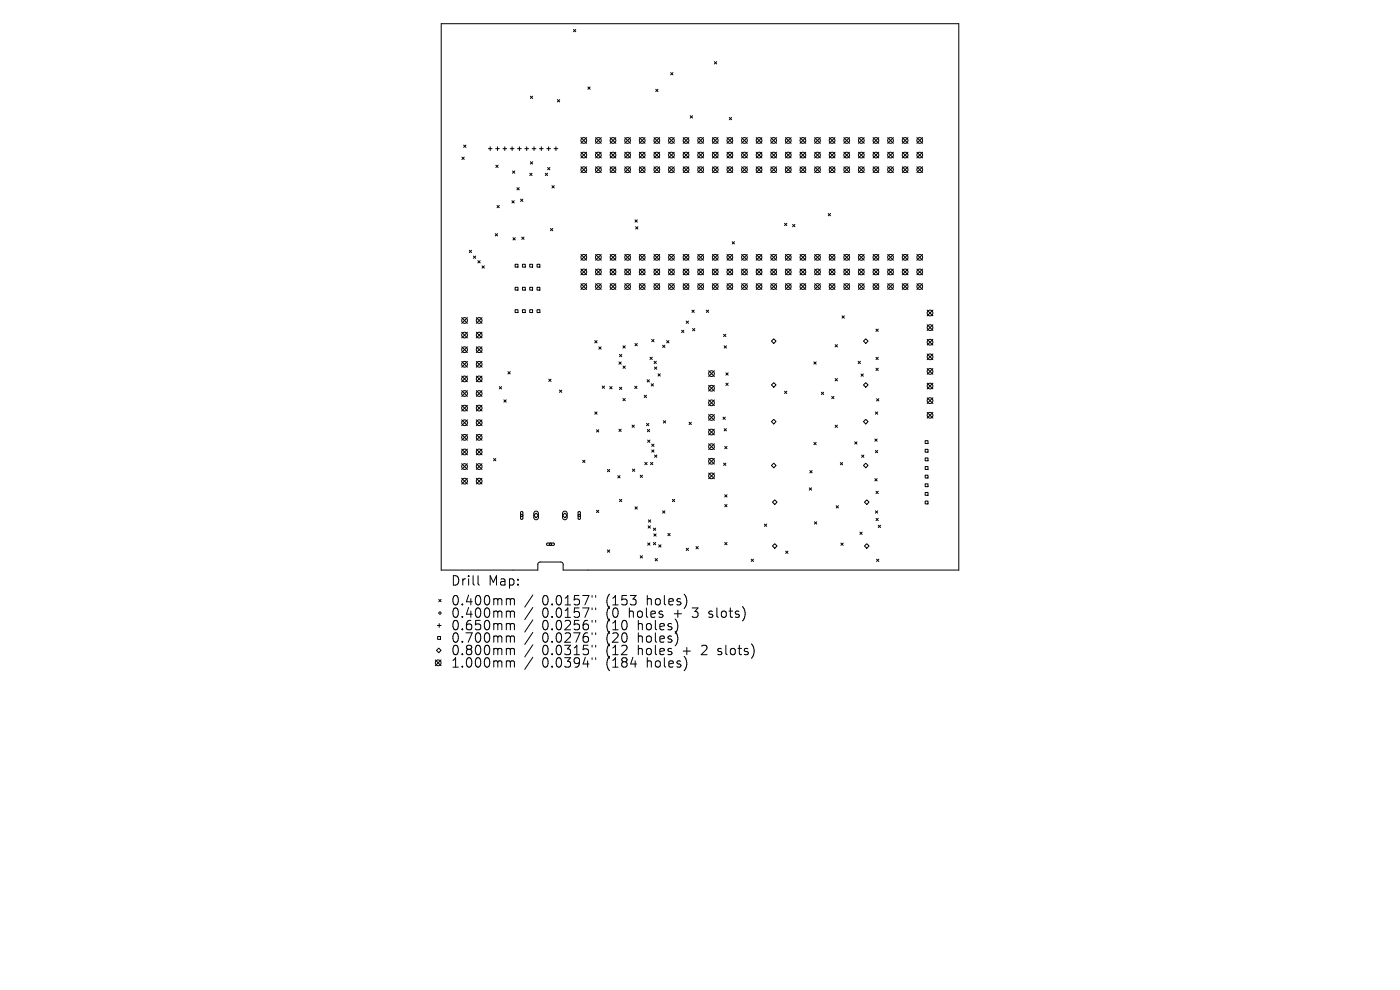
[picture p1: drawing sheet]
<svg xmlns="http://www.w3.org/2000/svg" width="297mm" height="210mm" viewBox="0 0 297 210" stroke-linecap="round" stroke-linejoin="round" font-family="sans-serif">
<defs><g id="words">
<g font-size="2.8">
<text x="95.6" y="124.5">Drill</text>
<text x="103.6" y="124.5">Map:</text>
<text x="95.6" y="128.7">0.400mm</text>
<text x="95.6" y="131.3">0.400mm</text>
<text x="115" y="128.7">0.0157&quot;</text>
<text x="115" y="131.3">0.0157&quot;</text>
<text x="128.7" y="128.7">(153</text>
<text x="128.7" y="131.3">(0</text>
<text x="133.7" y="131.3">holes</text>
<text x="137.5" y="128.7">holes)</text>
<text x="143.4" y="131.3">+</text>
<text x="147.6" y="131.3">3</text>
<text x="151.3" y="131.3">slots)</text>
<text x="95.6" y="134">0.650mm</text>
<text x="95.6" y="136.6">0.700mm</text>
<text x="115" y="134">0.0256&quot;</text>
<text x="115" y="136.6">0.0276&quot;</text>
<text x="128.7" y="134">(10</text>
<text x="128.7" y="136.6">(20</text>
<text x="135.6" y="134">holes)</text>
<text x="135.6" y="136.6">holes)</text>
<text x="95.6" y="139.3">0.800mm</text>
<text x="95.6" y="141.9">1.000mm</text>
<text x="115" y="139.3">0.0315&quot;</text>
<text x="115" y="141.9">0.0394&quot;</text>
<text x="128.7" y="139.3">(12</text>
<text x="128.7" y="141.9">(184</text>
<text x="135.6" y="139.3">holes</text>
<text x="137.5" y="141.9">holes)</text>
<text x="145.3" y="139.3">+</text>
<text x="149.5" y="139.3">2</text>
<text x="153.2" y="139.3">slots)</text>
</g>
</g></defs>
<g fill="none" stroke="#000" stroke-width=".21">
<path d="M93.6 5h109.8v115.9h-83.9l-.1-1.3-.4-.4-4.6 .1-.3 .3v1.3h-20.5zM121.7 6.3l.4 .4M122.1 6.3l-.4 .4M124.7 18.5l.5 .4M125.2 18.5l-.5 .4M139.1 18.9l.5 .5M139.6 18.9l-.5 .5M142.3 15.4l.5 .5M142.8 15.4l-.5 .5M151.6 13.1l.4 .5M152 13.1l-.4 .5M98 33.3l.5 .5"/>
<path d="M98.4 30.8l.4 .5M98.5 33.3l-.5 .5M98.8 30.8l-.4 .5M103.6 31.5h.8M104 31.1v.8M105.1 31.5h.8M105.2 35l.5 .5M105.5 31.1v.8M105.7 35l-.5 .5M106.7 31.5h.8M107.1 31.1v.8M108.2 31.5h.8"/>
<path d="M108.6 31.1v.8M108.7 36.3l.5 .5M109.2 36.3l-.5 .5M109.7 39.8l.5 .5M109.8 31.5h.8M110.2 39.8l-.5 .5M110.2 31.1v.8M111.3 31.5h.8M111.7 31.1v.8M112.4 36.8l.5 .4M112.5 20.4l.5 .5M112.5 34.3l.5 .5"/>
<path d="M112.9 36.8l-.5 .4M112.9 31.5h.8M113 20.4l-.5 .5M113 34.3l-.5 .5M113.3 31.1v.8M114.4 31.5h.8M114.8 31.1v.8M115.7 36.8l.5 .4M116 31.5h.8M116.2 36.8l-.5 .4M116.2 35.5l.5 .5M116.4 31.1v.8"/>
<path d="M116.7 35.5l-.5 .5M117.1 39.4l.5 .5M117.5 31.5h.8M117.6 39.4l-.5 .5M117.9 31.1v.8M118.2 21.1l.5 .5M118.7 21.1l-.5 .5M123.2 29.2l1.3 1.2M123.2 32.3l1.3 1.2M123.2 35.4l1.3 1.2M124.5 29.2l-1.3 1.2M124.5 32.3l-1.3 1.2"/>
<path d="M124.5 35.4l-1.3 1.2M126.3 29.2l1.3 1.2M126.3 32.3l1.3 1.2M126.3 35.4l1.3 1.2M127.6 29.2l-1.3 1.2M127.6 32.3l-1.3 1.2M127.6 35.4l-1.3 1.2M129.4 32.3l1.3 1.2M129.4 35.4l1.3 1.2M129.4 29.2l1.3 1.2M130.7 29.2l-1.3 1.2M130.7 32.3l-1.3 1.2"/>
<path d="M130.7 35.4l-1.3 1.2M132.5 35.4l1.3 1.2M132.5 29.2l1.3 1.2M132.5 32.3l1.3 1.2M133.8 29.2l-1.3 1.2M133.8 32.3l-1.3 1.2M133.8 35.4l-1.3 1.2M135.6 32.3l1.3 1.2M135.6 35.4l1.3 1.2M135.6 29.2l1.3 1.2M136.9 29.2l-1.3 1.2M136.9 32.3l-1.3 1.2"/>
<path d="M136.9 35.4l-1.3 1.2M138.7 35.4l1.2 1.2M138.7 32.3l1.2 1.2M138.7 29.2l1.2 1.2M139.9 29.2l-1.2 1.2M139.9 32.3l-1.2 1.2M139.9 35.4l-1.2 1.2M141.8 35.4l1.2 1.2M141.8 32.3l1.2 1.2M141.8 29.2l1.2 1.2M143 35.4l-1.2 1.2M143 29.2l-1.2 1.2"/>
<path d="M143 32.3l-1.2 1.2M144.9 35.4l1.2 1.2M144.9 29.2l1.2 1.2M144.9 32.3l1.2 1.2M146.1 32.3l-1.2 1.2M146.1 29.2l-1.2 1.2M146.1 35.4l-1.2 1.2M146.4 24.6l.5 .4M146.9 24.6l-.5 .4M148 32.3l1.2 1.2M148 35.4l1.2 1.2M148 29.2l1.2 1.2"/>
<path d="M149.2 29.2l-1.2 1.2M149.2 35.4l-1.2 1.2M149.2 32.3l-1.2 1.2M151.1 29.2l1.2 1.2M151.1 35.4l1.2 1.2M151.1 32.3l1.2 1.2M152.3 32.3l-1.2 1.2M152.3 35.4l-1.2 1.2M152.3 29.2l-1.2 1.2M154.2 32.3l1.2 1.2M154.2 35.4l1.2 1.2M154.2 29.2l1.2 1.2"/>
<path d="M154.7 24.9l.5 .5M155.2 24.9l-.5 .5M155.4 29.2l-1.2 1.2M155.4 32.3l-1.2 1.2M155.4 35.4l-1.2 1.2M157.3 35.4l1.2 1.2M157.3 29.2l1.2 1.2M157.3 32.3l1.2 1.2M158.5 29.2l-1.2 1.2M158.5 35.4l-1.2 1.2M158.5 32.3l-1.2 1.2M160.4 32.3l1.2 1.2"/>
<path d="M160.4 35.4l1.2 1.2M160.4 29.2l1.2 1.2M161.6 32.3l-1.2 1.2M161.6 35.4l-1.2 1.2M161.6 29.2l-1.2 1.2M163.5 35.4l1.2 1.2M163.5 32.3l1.2 1.2M163.5 29.2l1.2 1.2M164.7 29.2l-1.2 1.2M164.7 32.3l-1.2 1.2M164.7 35.4l-1.2 1.2M166.6 35.4l1.2 1.2"/>
<path d="M166.6 32.3l1.2 1.2M166.6 29.2l1.2 1.2M167.8 29.2l-1.2 1.2M167.8 35.4l-1.2 1.2M167.8 32.3l-1.2 1.2M169.7 35.4l1.2 1.2M169.7 32.3l1.2 1.2M169.7 29.2l1.2 1.2M170.9 32.3l-1.2 1.2M170.9 35.4l-1.2 1.2M170.9 29.2l-1.2 1.2M172.8 32.3l1.2 1.2"/>
<path d="M172.8 29.2l1.2 1.2M172.8 35.4l1.2 1.2M174 29.2l-1.2 1.2M174 32.3l-1.2 1.2M174 35.4l-1.2 1.2M175.9 35.4l1.2 1.2M175.9 32.3l1.2 1.2M175.9 29.2l1.2 1.2M177.1 29.2l-1.2 1.2M177.1 32.3l-1.2 1.2M177.1 35.4l-1.2 1.2M179 35.4l1.2 1.2"/>
<path d="M179 32.3l1.2 1.2M179 29.2l1.2 1.2M180.2 29.2l-1.2 1.2M180.2 32.3l-1.2 1.2M180.2 35.4l-1.2 1.2M182.1 35.4l1.2 1.2M182.1 32.3l1.2 1.2M182.1 29.2l1.2 1.2M183.3 29.2l-1.2 1.2M183.3 32.3l-1.2 1.2M183.3 35.4l-1.2 1.2M185.2 32.3l1.2 1.2"/>
<path d="M185.2 29.2l1.2 1.2M185.2 35.4l1.2 1.2M186.4 29.2l-1.2 1.2M186.4 32.3l-1.2 1.2M186.4 35.4l-1.2 1.2M188.3 35.4l1.2 1.2M188.3 32.3l1.2 1.2M188.3 29.2l1.2 1.2M189.5 35.4l-1.2 1.2M189.5 29.2l-1.2 1.2M189.5 32.3l-1.2 1.2M191.4 35.4l1.2 1.2"/>
<path d="M191.4 32.3l1.2 1.2M191.4 29.2l1.2 1.2M192.6 32.3l-1.2 1.2M192.6 29.2l-1.2 1.2M192.6 35.4l-1.2 1.2M194.5 35.4l1.2 1.2M194.5 32.3l1.2 1.2M194.5 29.2l1.2 1.2M195.7 29.2l-1.2 1.2M195.7 32.3l-1.2 1.2M195.7 35.4l-1.2 1.2M99.5 53.1l.5 .5"/>
<path d="M100 53.1l-.5 .5M100.4 54.3l.5 .5M100.9 54.3l-.5 .5M101.4 55.3l.5 .5M101.9 55.3l-.5 .5M102.3 56.4l.5 .5M102.8 56.4l-.5 .5M105.1 49.6l.5 .4M105.4 43.6l.5 .5M105.6 49.6l-.5 .4M105.9 43.6l-.5 .5M108.6 42.6l.5 .5"/>
<path d="M108.8 50.4l.5 .5M109.1 42.6l-.5 .5M109.3 56.1h.6v.6h-.6zM109.3 50.4l-.5 .5M110.4 42.2l.5 .5M110.7 50.3l.5 .5M110.8 56.1h.6v.6h-.6zM110.9 42.2l-.5 .5M111.2 50.3l-.5 .5M112.4 56.1h.6v.6h-.6zM113.9 56.1h.6v.6h-.6zM116.8 48.5l.5 .5"/>
<path d="M117.3 48.5l-.5 .5M123.2 57.1l1.3 1.2M123.2 54l1.3 1.2M124.5 54l-1.3 1.2M124.5 57.1l-1.3 1.2M126.3 57.1l1.3 1.2M126.3 54l1.3 1.2M127.6 54l-1.3 1.2M127.6 57.1l-1.3 1.2M129.4 57.1l1.3 1.2M129.4 54l1.3 1.2M130.7 54l-1.3 1.2"/>
<path d="M130.7 57.1l-1.3 1.2M132.5 54l1.3 1.2M132.5 57.1l1.3 1.2M133.8 54l-1.3 1.2M133.8 57.1l-1.3 1.2M134.7 46.6l.5 .5M134.8 48.1l.5 .5M135.2 46.6l-.5 .5M135.3 48.1l-.5 .5M135.6 57.1l1.3 1.2M135.6 54l1.3 1.2M136.9 54l-1.3 1.2"/>
<path d="M136.9 57.1l-1.3 1.2M138.7 57.1l1.2 1.2M138.7 54l1.2 1.2M139.9 54l-1.2 1.2M139.9 57.1l-1.2 1.2M141.8 54l1.2 1.2M141.8 57.1l1.2 1.2M143 54l-1.2 1.2M143 57.1l-1.2 1.2M144.9 54l1.2 1.2M144.9 57.1l1.2 1.2M146.1 54l-1.2 1.2"/>
<path d="M146.1 57.1l-1.2 1.2M148 57.1l1.2 1.2M148 54l1.2 1.2M149.2 54l-1.2 1.2M149.2 57.1l-1.2 1.2M151.1 57.1l1.2 1.2M151.1 54l1.2 1.2M152.3 54l-1.2 1.2M152.3 57.1l-1.2 1.2M154.2 54l1.2 1.2M154.2 57.1l1.2 1.2M155.3 51.3l.5 .5"/>
<path d="M155.4 54l-1.2 1.2M155.4 57.1l-1.2 1.2M155.8 51.3l-.5 .5M157.3 57.1l1.2 1.2M157.3 54l1.2 1.2M158.5 54l-1.2 1.2M158.5 57.1l-1.2 1.2M160.4 57.1l1.2 1.2M160.4 54l1.2 1.2M161.6 54l-1.2 1.2M161.6 57.1l-1.2 1.2M163.5 57.1l1.2 1.2"/>
<path d="M163.5 54l1.2 1.2M164.7 54l-1.2 1.2M164.7 57.1l-1.2 1.2M166.4 47.4l.5 .5M166.6 54l1.2 1.2M166.6 57.1l1.2 1.2M166.9 47.4l-.5 .5M167.8 57.1l-1.2 1.2M167.8 54l-1.2 1.2M168.1 47.6l.5 .5M168.6 47.6l-.5 .5M169.7 57.1l1.2 1.2"/>
<path d="M169.7 54l1.2 1.2M170.9 54l-1.2 1.2M170.9 57.1l-1.2 1.2M172.8 57.1l1.2 1.2M172.8 54l1.2 1.2M174 54l-1.2 1.2M174 57.1l-1.2 1.2M175.7 45.3l.5 .5M175.9 57.1l1.2 1.2M175.9 54l1.2 1.2M176.2 45.3l-.5 .5M177.1 54l-1.2 1.2"/>
<path d="M177.1 57.1l-1.2 1.2M179 54l1.2 1.2M179 57.1l1.2 1.2M180.2 54l-1.2 1.2M180.2 57.1l-1.2 1.2M182.1 57.1l1.2 1.2M182.1 54l1.2 1.2M183.3 54l-1.2 1.2M183.3 57.1l-1.2 1.2M185.2 57.1l1.2 1.2M185.2 54l1.2 1.2M186.4 54l-1.2 1.2"/>
<path d="M186.4 57.1l-1.2 1.2M188.3 57.1l1.2 1.2M188.3 54l1.2 1.2M189.5 54l-1.2 1.2M189.5 57.1l-1.2 1.2M191.4 54l1.2 1.2M191.4 57.1l1.2 1.2M192.6 54l-1.2 1.2M192.6 57.1l-1.2 1.2M194.5 57.1l1.2 1.2M194.5 54l1.2 1.2M195.7 54l-1.2 1.2"/>
<path d="M195.7 57.1l-1.2 1.2M97.9 67.4l1.3 1.2M97.9 70.5l1.3 1.2M97.9 73.6l1.3 1.2M97.9 76.7l1.3 1.2M97.9 79.8l1.3 1.2M99.2 67.4l-1.3 1.2M99.2 70.5l-1.3 1.2M99.2 73.6l-1.3 1.2M99.2 76.7l-1.3 1.2M99.2 79.8l-1.3 1.2M101 70.5l1.3 1.2"/>
<path d="M101 73.6l1.3 1.2M101 76.7l1.3 1.2M101 79.8l1.3 1.2M101 67.4l1.3 1.2M102.3 67.4l-1.3 1.2M102.3 70.5l-1.3 1.2M102.3 73.6l-1.3 1.2M102.3 76.7l-1.3 1.2M102.3 79.8l-1.3 1.2M107.8 78.8l.4 .5M108.2 78.8l-.4 .5M109.3 60.9h.6v.6h-.6z"/>
<path d="M109.3 65.7h.6v.6h-.6zM110.8 60.9h.6v.6h-.6zM110.8 65.7h.6v.6h-.6zM112.4 60.9h.6v.6h-.6zM112.4 65.7h.6v.6h-.6zM113.9 60.9h.6v.6h-.6zM113.9 65.7h.6v.6h-.6zM123.2 60.2l1.3 1.2M124.5 60.2l-1.3 1.2M126.2 72.3l.5 .4M126.3 60.2l1.3 1.2M126.7 72.3l-.5 .4"/>
<path d="M127 73.6l.5 .5M127.5 73.6l-.5 .5M127.6 60.2l-1.3 1.2M129.4 60.2l1.3 1.2M130.7 60.2l-1.3 1.2M131.3 76.8l.5 .5M131.4 75.2l.5 .5M131.8 76.8l-.5 .5M131.9 75.2l-.5 .5M132.2 73.4l.4 .4M132.2 77.6l.5 .5M132.5 60.2l1.3 1.2"/>
<path d="M132.6 73.4l-.4 .4M132.7 77.6l-.5 .5M133.8 60.2l-1.3 1.2M134.7 72.9l.5 .5M135.2 72.9l-.5 .5M135.6 60.2l1.3 1.2M136.9 60.2l-1.3 1.2M137.9 75.8l.5 .5M138.3 72l.4 .5M138.4 75.8l-.5 .5M138.7 60.2l1.2 1.2M138.7 72l-.4 .5"/>
<path d="M138.8 76.6l.4 .5M138.8 77.8l.5 .5M139.2 76.6l-.4 .5M139.3 77.8l-.5 .5M139.6 79.3l.5 .5M139.9 60.2l-1.2 1.2M140.1 79.3l-.5 .5M140.6 73.2l.5 .5M141.1 73.2l-.5 .5M141.4 72.3l.5 .4M141.8 60.2l1.2 1.2M141.9 72.3l-.5 .4"/>
<path d="M143 60.2l-1.2 1.2M144.6 70.1l.5 .4M144.9 60.2l1.2 1.2M145.1 70.1l-.5 .4M145.6 68.1l.5 .5M146.1 68.1l-.5 .5M146.1 60.2l-1.2 1.2M146.8 65.8l.5 .5M146.9 69.7l.5 .5M147.3 65.8l-.5 .5M147.4 69.7l-.5 .5M148 60.2l1.2 1.2"/>
<path d="M149.2 60.2l-1.2 1.2M149.8 65.8l.5 .5M150.3 65.8l-.5 .5M150.3 78.6l1.3 1.3M151.1 60.2l1.2 1.2M151.6 78.6l-1.3 1.3M152.3 60.2l-1.2 1.2M153.5 70.9l.5 .5M153.6 73.4l.5 .4M154 70.9l-.5 .5M154 79.1l.5 .5M154.1 73.4l-.5 .4"/>
<path d="M154.2 60.2l1.2 1.2M154.5 79.1l-.5 .5M155.4 60.2l-1.2 1.2M157.3 60.2l1.2 1.2M158.5 60.2l-1.2 1.2M160.4 60.2l1.2 1.2M161.6 60.2l-1.2 1.2M163.5 60.2l1.2 1.2M163.7 72.4l.4-.5 .5 .5-.5 .5zM164.7 60.2l-1.2 1.2M166.6 60.2l1.2 1.2M167.8 60.2l-1.2 1.2"/>
<path d="M169.7 60.2l1.2 1.2M170.9 60.2l-1.2 1.2M172.7 76.8l.4 .5M172.8 60.2l1.2 1.2M173.1 76.8l-.4 .5M174 60.2l-1.2 1.2M175.9 60.2l1.2 1.2M177.1 60.2l-1.2 1.2M177.2 73.1l.5 .5M177.7 73.1l-.5 .5M178.6 67l.5 .5M179 60.2l1.2 1.2"/>
<path d="M179.1 67l-.5 .5M180.2 60.2l-1.2 1.2M182.1 76.6l.4 .5M182.1 60.2l1.2 1.2M182.5 76.6l-.4 .5M182.7 79.3l.4 .5M183.1 79.3l-.4 .5M183.2 72.4l.5-.5 .5 .5-.5 .5zM183.3 60.2l-1.2 1.2M185.2 60.2l1.2 1.2M185.8 69.8l.5 .5M185.8 75.8l.5 .5"/>
<path d="M185.8 78.1l.5 .5M186.3 69.8l-.5 .5M186.3 75.8l-.5 .5M186.3 78.1l-.5 .5M186.4 60.2l-1.2 1.2M188.3 60.2l1.2 1.2M189.5 60.2l-1.2 1.2M191.4 60.2l1.2 1.2M192.6 60.2l-1.2 1.2M194.5 60.2l1.2 1.2M195.7 60.2l-1.2 1.2M196.7 65.8l1.2 1.2"/>
<path d="M196.7 68.9l1.2 1.2M196.7 72l1.2 1.2M196.7 75.1l1.2 1.2M196.7 78.2l1.2 1.2M197.9 65.8l-1.2 1.2M197.9 68.9l-1.2 1.2M197.9 72l-1.2 1.2M197.9 75.1l-1.2 1.2M197.9 78.2l-1.2 1.2M97.9 82.9l1.3 1.2M97.9 86l1.3 1.2M97.9 89.1l1.3 1.2"/>
<path d="M97.9 92.2l1.3 1.2M97.9 95.3l1.3 1.2M97.9 98.4l1.3 1.2M99.2 82.9l-1.3 1.2M99.2 86l-1.3 1.2M99.2 89.1l-1.3 1.2M99.2 92.2l-1.3 1.2M99.2 95.3l-1.3 1.2M99.2 98.4l-1.3 1.2M101 82.9l1.3 1.2M101 86l1.3 1.2M101 89.1l1.3 1.2"/>
<path d="M101 92.2l1.3 1.2M101 98.4l1.3 1.2M101 95.3l1.3 1.2M102.3 82.9l-1.3 1.2M102.3 86l-1.3 1.2M102.3 89.1l-1.3 1.2M102.3 92.2l-1.3 1.2M102.3 95.3l-1.3 1.2M102.3 98.4l-1.3 1.2M104.7 97.3l.5 .5M105.2 97.3l-.5 .5M105.9 82l.5 .5"/>
<path d="M106.4 82l-.5 .5M106.9 84.8l.5 .5M107.4 84.8l-.5 .5M116.4 80.4l.5 .5M116.9 80.4l-.5 .5M118.7 82.7l.5 .5M119.2 82.7l-.5 .5M123.6 97.6l.5 .5M124.1 97.6l-.5 .5M126.2 87.4l.5 .5M126.5 91.2l.5 .5M126.7 87.4l-.5 .5"/>
<path d="M127 91.2l-.5 .5M127.8 81.9l.4 .5M128.2 81.9l-.4 .5M128.9 99.6l.4 .5M129.3 99.6l-.4 .5M129.4 82l.4 .5M129.8 82l-.4 .5M131.3 91l.5 .5M131.4 82.1l.5 .5M131.8 91l-.5 .5M131.9 82.1l-.5 .5M132.2 84.5l.4 .5"/>
<path d="M132.6 84.5l-.4 .5M134.1 90.2l.5 .5M134.2 99.5l.5 .5M134.6 90.2l-.5 .5M134.6 81.9l.5 .5M134.7 99.5l-.5 .5M135.1 81.9l-.5 .5M136.7 83.8l.5 .5M136.8 98.1l.5 .5M137.2 89.8l.4 .5M137.2 83.8l-.5 .5M137.3 98.1l-.5 .5"/>
<path d="M137.3 80.5l.5 .5M137.3 91.1l.5 .5M137.4 93.4l.5 .4M137.6 89.8l-.4 .5M137.8 80.5l-.5 .5M137.8 91.1l-.5 .5M137.9 93.4l-.5 .4M138 98.1l.5 .5M138.1 81.4l.5 .5M138.3 95.4l.4 .5M138.3 94.2l.4 .5M138.5 98.1l-.5 .5"/>
<path d="M138.6 81.4l-.5 .5M138.7 95.4l-.4 .5M138.7 94.2l-.4 .5M138.9 96.5l.5 .5M139.4 96.5l-.5 .5M140.7 89.2l.5 .5M141.2 89.2l-.5 .5M146.2 89.6l.5 .5M146.7 89.6l-.5 .5M150.3 81.7l1.3 1.3M150.3 84.8l1.3 1.3M150.3 87.9l1.3 1.3"/>
<path d="M150.3 91l1.3 1.3M150.3 94.1l1.3 1.3M150.3 97.2l1.3 1.3M151.6 81.7l-1.3 1.3M151.6 84.8l-1.3 1.3M151.6 87.9l-1.3 1.3M151.6 91l-1.3 1.3M151.6 94.1l-1.3 1.3M151.6 97.2l-1.3 1.3M153.4 88.5l.5 .5M153.5 98.2l.5 .5M153.6 90.9l.5 .5"/>
<path d="M153.7 94.7l.5 .5M153.9 88.5l-.5 .5M154 98.2l-.5 .5M154 81.3l.5 .5M154.1 90.9l-.5 .5M154.2 94.7l-.5 .5M154.5 81.3l-.5 .5M163.7 81.7l.4-.5 .5 .5-.5 .4zM163.7 89.4l.4-.4 .5 .4-.5 .5zM163.7 98.7l.4-.4 .5 .4-.5 .5zM166.4 83l.5 .5M166.9 83l-.5 .5"/>
<path d="M171.8 99.8l.5 .5M172.3 99.8l-.5 .5M172.7 93.8l.4 .5M173.1 93.8l-.4 .5M174.2 83.2l.5 .5M174.7 83.2l-.5 .5M176.4 84.1l.5 .5M176.9 84.1l-.5 .5M177.2 80.3l.5 .5M177.2 90.2l.5 .5M177.7 80.3l-.5 .5M177.7 90.2l-.5 .5"/>
<path d="M178.3 98.1l.5 .5M178.8 98.1l-.5 .5M181.3 93.7l.5 .5M181.8 93.7l-.5 .5M182.8 96.5l.5 .5M183.2 81.7l.5-.5 .5 .5-.5 .4zM183.2 89.4l.5-.4 .5 .4-.5 .5zM183.2 98.7l.5-.4 .5 .4-.5 .5zM183.3 96.5l-.5 .5M185.6 93.1l.5 .5M185.7 87.4l.5 .5M185.7 95.6l.5 .4"/>
<path d="M186 84.6l.4 .5M186.1 93.1l-.5 .5M186.2 87.4l-.5 .5M186.2 95.6l-.5 .4M186.4 84.6l-.4 .5M196.3 93.5h.6v.6h-.6zM196.3 95.3h.6v.6h-.6zM196.3 97.1h.6v.6h-.6zM196.3 99h.6v.6h-.6zM196.7 81.3l1.2 1.2M196.7 84.4l1.2 1.2M196.7 87.5l1.2 1.2"/>
<path d="M197.9 81.3l-1.2 1.2M197.9 84.4l-1.2 1.2M197.9 87.5l-1.2 1.2M97.9 101.5l1.3 1.2M99.2 101.5l-1.3 1.2M101 101.5l1.3 1.2M102.3 101.5l-1.3 1.2M110.5 108.6l.3-.1 .1 .2v1.3l-.2 .2-.3-.2zM113.2 109.3l.5-.4 .5 .4-.5 .5zM113.4 108.6l.5-.2 .3 .4v1.1l-.3 .3h-.4l-.2-.3-.1-1zM116 115.3l1.4-.1 .2 .3-.2 .2h-1.3l-.2-.2zM119.3 109.3l.5-.4 .5 .4-.5 .5z"/>
<path d="M119.5 108.6l.5-.2 .3 .4v1.1l-.3 .3h-.4l-.2-.3-.1-1zM122.7 108.6l.3-.1 .1 .2v1.3l-.2 .2-.3-.2zM126.5 108.2l.5 .5M127 108.2l-.5 .5M128.9 116.7l.4 .4M129.3 116.7l-.4 .4M131.1 100.9l.4 .5M131.4 105.9l.5 .5M131.5 100.9l-.4 .5M131.9 105.9l-.5 .5M134.7 107.5l.5 .5M135.2 107.5l-.5 .5"/>
<path d="M135.8 100.8l.5 .5M135.8 117.9l.5 .5M136.3 100.8l-.5 .5M136.3 117.9l-.5 .5M137.4 115.2l.5 .5M137.5 111.5l.5 .5M137.6 110.3l.4 .5M137.9 115.2l-.5 .5M138 111.5l-.5 .5M138 110.3l-.4 .5M138.6 112l.5 .5M138.6 115.1l.5 .5"/>
<path d="M138.7 113.2l.5 .5M139 118.5l.5 .5M139.1 112l-.5 .5M139.1 115.1l-.5 .5M139.2 113.2l-.5 .5M139.5 118.5l-.5 .5M139.7 115.6l.5 .5M140.2 115.6l-.5 .5M140.6 108.4l.5 .5M141.1 108.4l-.5 .5M141.7 113.2l.5 .4M142.2 113.2l-.5 .4"/>
<path d="M142.6 105.9l.5 .5M143.1 105.9l-.5 .5M145.6 116.3l.5 .5M146.1 116.3l-.5 .5M147.6 115.9l.5 .5M148.1 115.9l-.5 .5M150.3 100.3l1.3 1.3M151.6 100.3l-1.3 1.3M153.7 104.9l.5 .5M153.7 107l.5 .5M153.7 115.1l.5 .5M154.2 104.9l-.5 .5"/>
<path d="M154.2 107l-.5 .5M154.2 115.1l-.5 .5M159.4 118.6l.4 .5M159.8 118.6l-.4 .5M162.2 111.2l.5 .5M162.7 111.2l-.5 .5M163.9 106.5l.5-.5 .4 .5-.4 .5zM163.9 115.8l.5-.5 .4 .5-.4 .5zM166.7 116.9l.5 .5M167.2 116.9l-.5 .5M171.7 103.5l.5 .5M172.2 103.5l-.5 .5"/>
<path d="M172.8 110.7l.5 .5M173.3 110.7l-.5 .5M177.4 107.3l.5 .5M177.9 107.3l-.5 .5M178.4 115.2l.5 .5M178.9 115.2l-.5 .5M182.4 112.9l.5 .5M182.9 112.9l-.5 .5M183.4 106.5l.5-.5 .5 .5-.5 .5zM183.4 115.8l.5-.5 .5 .5-.5 .5zM185.6 101.5l.5 .5M185.7 108.4l.5 .5"/>
<path d="M185.8 110l.5 .4M185.8 104.2l.5 .5M186 118.6l.4 .5M186.1 101.5l-.5 .5M186.2 108.4l-.5 .5M186.3 104.2l-.5 .5M186.3 110l-.5 .4M186.3 111.4l.5 .5M186.4 118.6l-.4 .5M186.8 111.4l-.5 .5M196.3 100.8h.6v.6h-.6zM196.3 102.6h.6v.6h-.6z"/>
<path d="M196.3 104.5h.6v.6h-.6zM196.3 106.3h.6v.6h-.6zM92.4 140l1.2 1.2M92.6 138l.5-.5 .5 .5-.5 .5zM92.8 132.7h.8M92.8 135h.6v.6h-.6zM93.1 127.2l.5 .4M93.2 132.3v.8M93.6 140l-1.2 1.2M93.6 127.2l-.5 .4M101.4 122.1v1.7l.3 .3M107.7 127h.3l.3 .3"/>
<path d="M107.7 129.6h.3l.3 .3M107.7 132.3h.3l.3 .3M107.7 134.9h.3l.3 .3M107.7 137.5h.3l.3 .3M108.3 127.3l.3-.3 .4 .1 .1 1.2M108.3 127.3v1M108.3 129.9v1.1M108.3 132.6v1M108.3 135.2v1M108.3 137.8v1.1M108.3 129.9l.3-.3 .4 .1 .1 1.3M108.3 132.6l.3-.3 .4 .1 .1 1.2"/>
<path d="M108.3 135.2l.3-.3 .4 .1 .1 1.2M108.3 137.8l.3-.3 .4 .1 .1 1.3M113 126.2l-1.7 2.6M113 128.9l-1.7 2.5M113 131.5l-1.7 2.6M113 134.1l-1.7 2.6M113 136.8l-1.7 2.6M113 139.4l-1.7 2.6M125.6 126.3v.4M125.6 129v.3M125.6 131.6v.4M125.6 134.2v.4"/>
<path d="M125.6 136.9v.4M125.6 139.5v.4M126.4 126.3v.4M126.4 129v.3M126.4 131.6v.4M126.4 134.2v.4M126.4 136.9v.4M126.4 139.5v.4M150.4 130.9l.2 .1M150.5 129.7v.5M152.3 138.8l.2 .1M152.4 137.6v.5"/>
<path d="M107.7 140.2h.3l.3 .3M108.3 140.5v1M108.3 140.5l.3-.3 .4 .1 .1 1.2"/>
<circle cx="123.8" cy="36" r=".61"/>
<circle cx="123.8" cy="29.8" r=".61"/>
<circle cx="123.8" cy="32.9" r=".61"/>
<circle cx="126.9" cy="36" r=".61"/>
<circle cx="126.9" cy="29.8" r=".61"/>
<circle cx="126.9" cy="32.9" r=".61"/>
<circle cx="130" cy="36" r=".61"/>
<circle cx="130" cy="32.9" r=".61"/>
<circle cx="130" cy="29.8" r=".61"/>
<circle cx="133.1" cy="36" r=".61"/>
<circle cx="133.1" cy="32.9" r=".61"/>
<circle cx="133.1" cy="29.8" r=".61"/>
<circle cx="136.2" cy="36" r=".61"/>
<circle cx="136.2" cy="32.9" r=".61"/>
<circle cx="136.2" cy="29.8" r=".61"/>
<circle cx="139.3" cy="36" r=".61"/>
<circle cx="139.3" cy="29.8" r=".61"/>
<circle cx="139.3" cy="32.9" r=".61"/>
<circle cx="142.4" cy="36" r=".61"/>
<circle cx="142.4" cy="29.8" r=".61"/>
<circle cx="142.4" cy="32.9" r=".61"/>
<circle cx="145.5" cy="36" r=".61"/>
<circle cx="145.5" cy="32.9" r=".61"/>
<circle cx="145.5" cy="29.8" r=".61"/>
<circle cx="148.6" cy="36" r=".61"/>
<circle cx="148.6" cy="29.8" r=".61"/>
<circle cx="148.6" cy="32.9" r=".61"/>
<circle cx="151.7" cy="36" r=".61"/>
<circle cx="151.7" cy="32.9" r=".61"/>
<circle cx="151.7" cy="29.8" r=".61"/>
<circle cx="154.8" cy="36" r=".61"/>
<circle cx="154.8" cy="32.9" r=".61"/>
<circle cx="154.8" cy="29.8" r=".61"/>
<circle cx="157.9" cy="36" r=".61"/>
<circle cx="157.9" cy="29.8" r=".61"/>
<circle cx="157.9" cy="32.9" r=".61"/>
<circle cx="161" cy="36" r=".61"/>
<circle cx="161" cy="32.9" r=".61"/>
<circle cx="161" cy="29.8" r=".61"/>
<circle cx="164.1" cy="36" r=".61"/>
<circle cx="164.1" cy="29.8" r=".61"/>
<circle cx="164.1" cy="32.9" r=".61"/>
<circle cx="167.2" cy="36" r=".61"/>
<circle cx="167.2" cy="29.8" r=".61"/>
<circle cx="167.2" cy="32.9" r=".61"/>
<circle cx="170.3" cy="36" r=".61"/>
<circle cx="170.3" cy="29.8" r=".61"/>
<circle cx="170.3" cy="32.9" r=".61"/>
<circle cx="173.4" cy="36" r=".61"/>
<circle cx="173.4" cy="32.9" r=".61"/>
<circle cx="173.4" cy="29.8" r=".61"/>
<circle cx="176.5" cy="36" r=".61"/>
<circle cx="176.5" cy="29.8" r=".61"/>
<circle cx="176.5" cy="32.9" r=".61"/>
<circle cx="179.6" cy="36" r=".61"/>
<circle cx="179.6" cy="29.8" r=".61"/>
<circle cx="179.6" cy="32.9" r=".61"/>
<circle cx="182.7" cy="36" r=".61"/>
<circle cx="182.7" cy="32.9" r=".61"/>
<circle cx="182.7" cy="29.8" r=".61"/>
<circle cx="185.8" cy="36" r=".61"/>
<circle cx="185.8" cy="29.8" r=".61"/>
<circle cx="185.8" cy="32.9" r=".61"/>
<circle cx="188.9" cy="36" r=".61"/>
<circle cx="188.9" cy="32.9" r=".61"/>
<circle cx="188.9" cy="29.8" r=".61"/>
<circle cx="192" cy="36" r=".61"/>
<circle cx="192" cy="32.9" r=".61"/>
<circle cx="192" cy="29.8" r=".61"/>
<circle cx="195.1" cy="36" r=".61"/>
<circle cx="195.1" cy="32.9" r=".61"/>
<circle cx="195.1" cy="29.8" r=".61"/>
<circle cx="123.8" cy="54.6" r=".61"/>
<circle cx="123.8" cy="57.7" r=".61"/>
<circle cx="126.9" cy="54.6" r=".61"/>
<circle cx="126.9" cy="57.7" r=".61"/>
<circle cx="130" cy="54.6" r=".61"/>
<circle cx="130" cy="57.7" r=".61"/>
<circle cx="133.1" cy="57.7" r=".61"/>
<circle cx="133.1" cy="54.6" r=".61"/>
<circle cx="136.2" cy="57.7" r=".61"/>
<circle cx="136.2" cy="54.6" r=".61"/>
<circle cx="139.3" cy="54.6" r=".61"/>
<circle cx="139.3" cy="57.7" r=".61"/>
<circle cx="142.4" cy="57.7" r=".61"/>
<circle cx="142.4" cy="54.6" r=".61"/>
<circle cx="145.5" cy="54.6" r=".61"/>
<circle cx="145.5" cy="57.7" r=".61"/>
<circle cx="148.6" cy="54.6" r=".61"/>
<circle cx="148.6" cy="57.7" r=".61"/>
<circle cx="151.7" cy="54.6" r=".61"/>
<circle cx="151.7" cy="57.7" r=".61"/>
<circle cx="154.8" cy="57.7" r=".61"/>
<circle cx="154.8" cy="54.6" r=".61"/>
<circle cx="157.9" cy="54.6" r=".61"/>
<circle cx="157.9" cy="57.7" r=".61"/>
<circle cx="161" cy="54.6" r=".61"/>
<circle cx="161" cy="57.7" r=".61"/>
<circle cx="164.1" cy="54.6" r=".61"/>
<circle cx="164.1" cy="57.7" r=".61"/>
<circle cx="167.2" cy="54.6" r=".61"/>
<circle cx="167.2" cy="57.7" r=".61"/>
<circle cx="170.3" cy="54.6" r=".61"/>
<circle cx="170.3" cy="57.7" r=".61"/>
<circle cx="173.4" cy="57.7" r=".61"/>
<circle cx="173.4" cy="54.6" r=".61"/>
<circle cx="176.5" cy="54.6" r=".61"/>
<circle cx="176.5" cy="57.7" r=".61"/>
<circle cx="179.6" cy="54.6" r=".61"/>
<circle cx="179.6" cy="57.7" r=".61"/>
<circle cx="182.7" cy="54.6" r=".61"/>
<circle cx="182.7" cy="57.7" r=".61"/>
<circle cx="185.8" cy="54.6" r=".61"/>
<circle cx="185.8" cy="57.7" r=".61"/>
<circle cx="188.9" cy="54.6" r=".61"/>
<circle cx="188.9" cy="57.7" r=".61"/>
<circle cx="192" cy="54.6" r=".61"/>
<circle cx="192" cy="57.7" r=".61"/>
<circle cx="195.1" cy="57.7" r=".61"/>
<circle cx="195.1" cy="54.6" r=".61"/>
<circle cx="98.6" cy="74.2" r=".61"/>
<circle cx="98.6" cy="77.3" r=".61"/>
<circle cx="98.6" cy="71.1" r=".61"/>
<circle cx="98.6" cy="68" r=".61"/>
<circle cx="101.7" cy="74.2" r=".61"/>
<circle cx="101.7" cy="77.3" r=".61"/>
<circle cx="101.7" cy="68" r=".61"/>
<circle cx="101.7" cy="71.1" r=".61"/>
<circle cx="123.8" cy="60.8" r=".61"/>
<circle cx="126.9" cy="60.8" r=".61"/>
<circle cx="130" cy="60.8" r=".61"/>
<circle cx="133.1" cy="60.8" r=".61"/>
<circle cx="136.2" cy="60.8" r=".61"/>
<circle cx="139.3" cy="60.8" r=".61"/>
<circle cx="142.4" cy="60.8" r=".61"/>
<circle cx="145.5" cy="60.8" r=".61"/>
<circle cx="148.6" cy="60.8" r=".61"/>
<circle cx="150.9" cy="79.3" r=".61"/>
<circle cx="151.7" cy="60.8" r=".61"/>
<circle cx="154.8" cy="60.8" r=".61"/>
<circle cx="157.9" cy="60.8" r=".61"/>
<circle cx="161" cy="60.8" r=".61"/>
<circle cx="164.1" cy="60.8" r=".61"/>
<circle cx="167.2" cy="60.8" r=".61"/>
<circle cx="170.3" cy="60.8" r=".61"/>
<circle cx="173.4" cy="60.8" r=".61"/>
<circle cx="176.5" cy="60.8" r=".61"/>
<circle cx="179.6" cy="60.8" r=".61"/>
<circle cx="182.7" cy="60.8" r=".61"/>
<circle cx="185.8" cy="60.8" r=".61"/>
<circle cx="188.9" cy="60.8" r=".61"/>
<circle cx="192" cy="60.8" r=".61"/>
<circle cx="195.1" cy="60.8" r=".61"/>
<circle cx="197.3" cy="78.8" r=".61"/>
<circle cx="197.3" cy="66.4" r=".61"/>
<circle cx="197.3" cy="69.5" r=".61"/>
<circle cx="197.3" cy="75.7" r=".61"/>
<circle cx="197.3" cy="72.6" r=".61"/>
<circle cx="98.6" cy="80.4" r=".61"/>
<circle cx="98.6" cy="83.5" r=".61"/>
<circle cx="98.6" cy="89.7" r=".61"/>
<circle cx="98.6" cy="92.8" r=".61"/>
<circle cx="98.6" cy="86.6" r=".61"/>
<circle cx="98.6" cy="95.9" r=".61"/>
<circle cx="98.6" cy="99" r=".61"/>
<circle cx="101.7" cy="83.5" r=".61"/>
<circle cx="101.7" cy="80.4" r=".61"/>
<circle cx="101.7" cy="86.6" r=".61"/>
<circle cx="101.7" cy="92.8" r=".61"/>
<circle cx="101.7" cy="89.7" r=".61"/>
<circle cx="101.7" cy="95.9" r=".61"/>
<circle cx="101.7" cy="99" r=".61"/>
<circle cx="150.9" cy="97.8" r=".61"/>
<circle cx="150.9" cy="85.5" r=".61"/>
<circle cx="150.9" cy="88.6" r=".61"/>
<circle cx="150.9" cy="82.4" r=".61"/>
<circle cx="150.9" cy="94.7" r=".61"/>
<circle cx="150.9" cy="91.7" r=".61"/>
<circle cx="197.3" cy="85" r=".61"/>
<circle cx="197.3" cy="81.9" r=".61"/>
<circle cx="197.3" cy="88.1" r=".61"/>
<circle cx="98.6" cy="102.1" r=".61"/>
<circle cx="101.7" cy="102.1" r=".61"/>
<circle cx="110.7" cy="109.3" r=".24"/>
<circle cx="116.8" cy="115.4" r=".24"/>
<circle cx="122.9" cy="109.3" r=".24"/>
<circle cx="150.9" cy="100.9" r=".61"/>
<circle cx="93.3" cy="130" r=".24"/>
<circle cx="93" cy="140.6" r=".61"/>
</g>
<use href="#words"/>
</svg>
